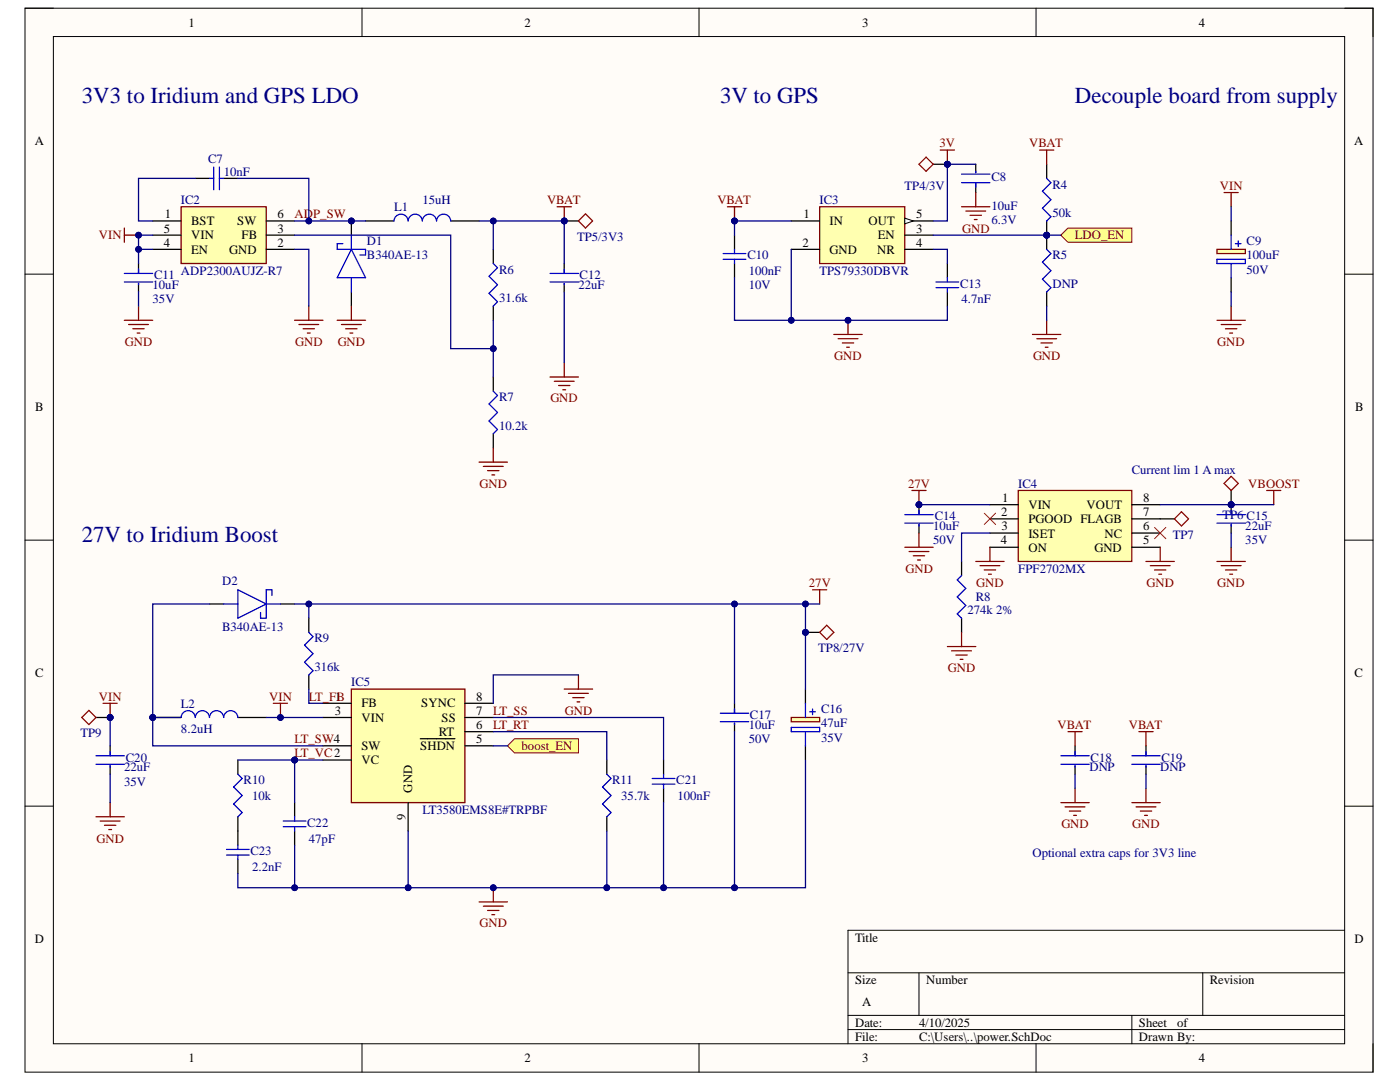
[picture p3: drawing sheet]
<svg xmlns="http://www.w3.org/2000/svg" width="279mm" height="216mm" viewBox="0 0 279 216" stroke-linecap="round" stroke-linejoin="round" font-family="sans-serif">
<defs><g id="words">
<g font-size="4.6" fill="#000080">
<text x="16.3" y="20.5">3V3 to Iridium and GPS LDO</text>
<text x="143.8" y="20.5">3V to GPS</text>
<text x="214.5" y="20.5">Decouple board from supply</text>
<text x="16.3" y="108.2">27V to Iridium Boost</text>
</g>
<g font-size="2.5">
<text x="37.6" y="5.3">1</text>
<text x="104.7" y="5.3">2</text>
<text x="172.1" y="5.3">3</text>
<text x="239.2" y="5.3">4</text>
<text x="6.9" y="29">A</text>
<text x="270.3" y="29">A</text>
<text x="32.7" y="46.4">5</text>
<text x="32.9" y="43.5">1</text>
<text x="38.1" y="45">BST</text>
<text x="38.1" y="47.8">VIN</text>
<text x="47.4" y="45">SW</text>
<text x="48.2" y="47.8">FB</text>
<text x="55.4" y="46.4">3</text>
<text x="55.4" y="43.5">6</text>
<text x="160.3" y="43.5">1</text>
<text x="165.6" y="45">IN</text>
<text x="173.3" y="45">OUT</text>
<text x="175.2" y="47.8">EN</text>
<text x="182.8" y="46.4">3</text>
<text x="182.8" y="43.5">5</text>
<text x="32.7" y="49.2">4</text>
<text x="38.1" y="50.6">EN</text>
<text x="45.7" y="50.6">GND</text>
<text x="55.4" y="49.2">2</text>
<text x="160.2" y="49.2">2</text>
<text x="165.6" y="50.6">GND</text>
<text x="175" y="50.6">NR</text>
<text x="182.8" y="49.2">4</text>
<text x="7" y="82.1">B</text>
<text x="270.4" y="82.1">B</text>
<text x="200" y="100.2">1</text>
<text x="205.2" y="101.6">VIN</text>
<text x="216.8" y="101.6">VOUT</text>
<text x="228.1" y="100.2">8</text>
<text x="199.8" y="103">2</text>
<text x="199.9" y="105.8">3</text>
<text x="205.2" y="104.4">PGOOD FLAGB</text>
<text x="205.2" y="107.3">ISET</text>
<text x="220.5" y="107.3">NC</text>
<text x="228.1" y="103">7</text>
<text x="228.1" y="105.8">6</text>
<text x="199.7" y="108.6">4</text>
<text x="205.2" y="110.1">ON</text>
<text x="218.4" y="110.1">GND</text>
<text x="228.1" y="108.6">5</text>
<text x="7" y="135.2">C</text>
<text x="270.3" y="135.2">C</text>
<text x="66.8" y="142.6">3</text>
<text x="72.1" y="141.2">FB</text>
<text x="84.1" y="141.2">SYNC</text>
<text x="95" y="139.8">8</text>
<text x="95" y="142.6">7</text>
<text x="72.1" y="144">VIN</text>
<text x="72.1" y="149.7">SW</text>
<text x="83.9" y="149.7">SHDN</text>
<text x="87.6" y="146.8">RT</text>
<text x="88.1" y="144">SS</text>
<text x="95" y="145.5">6</text>
<text x="95" y="148.3">5</text>
<text x="72.1" y="152.5">VC</text>
<text x="82.3" y="158.1" transform="rotate(-90 82.3 158.1)">GND</text>
<text x="80.9" y="163.6" transform="rotate(-90 80.9 163.6)">9</text>
<text x="6.9" y="188.2">D</text>
<text x="170.6" y="187.9">Title</text>
<text x="270.3" y="188.2">D</text>
<text x="170.6" y="196.4">Size</text>
<text x="184.9" y="196.4">Number</text>
<text x="241.4" y="196.4">Revision</text>
<text x="172.1" y="200.7">A</text>
<text x="170.6" y="204.9">Date:</text>
<text x="170.6" y="207.7">File:</text>
<text x="183.4" y="204.9">4/10/2025</text>
<text x="183.4" y="207.7">C:\Users\..\power.SchDoc</text>
<text x="227.3" y="204.9">Sheet</text>
<text x="227.3" y="207.7">Drawn By:</text>
<text x="234.9" y="204.9">of</text>
<text x="37.6" y="212">1</text>
<text x="104.7" y="212">2</text>
<text x="172.1" y="212">3</text>
<text x="239.2" y="212">4</text>
</g>
<g font-size="2.5" fill="#800000">
<text x="187.5" y="29.4">3V</text>
<text x="205.4" y="29.4">VBAT</text>
<text x="109.2" y="40.7">VBAT</text>
<text x="143.2" y="40.7">VBAT</text>
<text x="243.5" y="37.9">VIN</text>
<text x="19.7" y="47.8">VIN</text>
<text x="58.8" y="43.5">ADP_SW</text>
<text x="192" y="46.4">GND</text>
<text x="214.5" y="47.8">LDO_EN</text>
<text x="24.9" y="69">GND</text>
<text x="58.9" y="69">GND</text>
<text x="67.4" y="69">GND</text>
<text x="166.5" y="71.8">GND</text>
<text x="206.2" y="71.8">GND</text>
<text x="242.9" y="69">GND</text>
<text x="109.8" y="80.3">GND</text>
<text x="95.7" y="97.3">GND</text>
<text x="181.2" y="97.3">27V</text>
<text x="249.1" y="97.3">VBOOST</text>
<text x="161.4" y="117.2">27V</text>
<text x="180.7" y="114.3">GND</text>
<text x="194.8" y="117.2">GND</text>
<text x="228.8" y="117.2">GND</text>
<text x="242.9" y="117.2">GND</text>
<text x="189.2" y="134.1">GND</text>
<text x="19.7" y="139.8">VIN</text>
<text x="53.7" y="139.8">VIN</text>
<text x="61.6" y="139.8">LT_F1B</text>
<text x="98.4" y="142.6">LT_SS</text>
<text x="112.7" y="142.6">GND</text>
<text x="58.8" y="148.3">LT_SW4</text>
<text x="98.4" y="145.5">LT_RT</text>
<text x="104.1" y="149.7">boost_EN</text>
<text x="211.1" y="145.5">VBAT</text>
<text x="225.3" y="145.5">VBAT</text>
<text x="58.8" y="151.1">LT_VC2</text>
<text x="211.8" y="165.2">GND</text>
<text x="225.9" y="165.2">GND</text>
<text x="19.3" y="168.1">GND</text>
<text x="95.7" y="185">GND</text>
</g>
<g font-size="2.5" fill="#000080">
<text x="41.5" y="32.5">C7</text>
<text x="44.6" y="35.1">10nF</text>
<text x="36.1" y="40.7">IC2</text>
<text x="84.3" y="40.7">15uH</text>
<text x="163.5" y="40.7">IC3</text>
<text x="180.5" y="37.9">TP4/3V</text>
<text x="197.9" y="41.8">10uF</text>
<text x="197.9" y="36.2">C8</text>
<text x="210" y="37.6">R4</text>
<text x="78.6" y="42.2">L1</text>
<text x="197.9" y="44.6">6.3V</text>
<text x="210" y="43.3">50k</text>
<text x="73.2" y="48.9">D1</text>
<text x="73.2" y="51.7">B340AE-13</text>
<text x="115.2" y="48.1">TP5/3V3</text>
<text x="149.2" y="51.7">C10</text>
<text x="210" y="51.7">R5</text>
<text x="248.8" y="51.7">100uF</text>
<text x="248.8" y="48.9">C9</text>
<text x="30.4" y="57.6">10uF</text>
<text x="30.8" y="55.7">C11</text>
<text x="36.1" y="54.9">ADP2300AUJZ-R7</text>
<text x="99.6" y="54.6">R6</text>
<text x="115.4" y="57.6">22uF</text>
<text x="115.7" y="55.7">C12</text>
<text x="149.4" y="54.9">100nF</text>
<text x="149.4" y="57.6">10V</text>
<text x="163.5" y="54.9">TPS79330DBVR</text>
<text x="191.6" y="57.4">C13</text>
<text x="210" y="57.4">DNP</text>
<text x="248.8" y="54.6">50V</text>
<text x="30.4" y="60.5">35V</text>
<text x="99.6" y="60.3">31.6k</text>
<text x="191.9" y="60.5">4.7nF</text>
<text x="99.6" y="80">R7</text>
<text x="99.6" y="85.7">10.2k</text>
<text x="225.9" y="94.5">Current lim 1 A max</text>
<text x="203.2" y="97.3">IC4</text>
<text x="186.2" y="105.8">10uF</text>
<text x="186.5" y="103.8">C14</text>
<text x="234.1" y="107.5">TP7</text>
<text x="244" y="103.5">TP6 C15</text>
<text x="248.5" y="105.8">22uF</text>
<text x="186.2" y="108.6">50V</text>
<text x="248.5" y="108.6">35V</text>
<text x="44.3" y="116.8">D2</text>
<text x="194.7" y="119.9">R8</text>
<text x="203.2" y="114.3">FPF2702MX</text>
<text x="44.3" y="125.9">B340AE-13</text>
<text x="193.1" y="122.5">274k 2%</text>
<text x="62.7" y="128.1">R9</text>
<text x="163.3" y="130.2">TP8/27V</text>
<text x="62.7" y="133.8">316k</text>
<text x="70.1" y="136.9">IC5</text>
<text x="36.1" y="141.2">L2</text>
<text x="149.7" y="143.4">C17</text>
<text x="163.9" y="142.3">C16</text>
<text x="16.1" y="147.2">TP9</text>
<text x="36.1" y="146.3">8.2uH</text>
<text x="149.4" y="148.3">50V</text>
<text x="149.4" y="145.5">10uF</text>
<text x="163.9" y="145.1">47uF</text>
<text x="163.9" y="148">35V</text>
<text x="24.8" y="153.9">22uF</text>
<text x="25.1" y="152">C20</text>
<text x="217.4" y="153.9">DNP</text>
<text x="217.7" y="152">C18</text>
<text x="231.5" y="153.9">DNP</text>
<text x="231.8" y="152">C19</text>
<text x="24.8" y="156.8">35V</text>
<text x="48.6" y="156.5">R10</text>
<text x="50.3" y="159.6">10k</text>
<text x="122.2" y="156.5">R11</text>
<text x="124" y="159.6">35.7k</text>
<text x="135" y="156.5">C21</text>
<text x="135.2" y="159.6">100nF</text>
<text x="61.3" y="165">C22</text>
<text x="84.3" y="162.5">LT3580EMS8E#TRPBF</text>
<text x="50" y="170.7">C23</text>
<text x="50.3" y="173.8">2.2nF</text>
<text x="61.6" y="168.1">47pF</text>
<text x="206.1" y="170.9">Optional extra caps for 3V3 line</text>
</g>
</g></defs>
<path d="M5 1.6h269v212.3h-269z" fill-rule="evenodd" fill="#fffcf8"/>
<path d="M5 1.6h269v212.3h-269z" fill="none" stroke="#000" stroke-width=".2"/>
<path d="M10.7 7.3h257.7v201h-257.7z" fill-rule="evenodd" fill="#fffcf8"/>
<g fill="none" stroke="#000" stroke-width=".2">
<path d="M5 1.6h5.7M10.7 7.3h257.7v201h-257.7zM72.2 1.6v5.7M139.5 1.6v5.7M206.8 1.6v5.7M268.4 1.6h5.6v5.7M5 54.7h5.7M268.4 54.7h5.6M5 107.8h5.7M268.4 107.8h5.6M5 160.9h5.7M268.4 160.9h5.6"/>
<path d="M169.2 194.1h99.2M183.4 194.1v8.5M240 194.1v8.5M268.4 185.6h-99.2v22.7M72.2 208.3v5.6M139.5 208.3v5.6M169.2 202.6h99.2M169.2 205.4h99.2M206.8 208.3v5.6M225.9 202.6v5.7M274 208.3v5.6"/>
</g>
<path d="M98.4 49.8v2.8M98.4 61.1v2.8M98.4 75.2v2.9M98.4 86.5v2.9" fill="none" stroke="#000" stroke-width=".25"/>
<path d="M98.4 52.6l.9 .8-1.7 1.7 1.7 1.7-1.7 1.7 1.7 1.7-.9 .9M98.4 78.1l.9 .8-1.7 1.7 1.7 1.7-1.7 1.7 1.7 1.7-.9 .8" fill="none" stroke="#00f" stroke-width=".25"/>
<path d="M111.2 41.3h2.8M112.6 41.3v2.8" fill="none" stroke="#800000" stroke-width=".25"/>
<circle cx="112.6" cy="44.1" r=".57" fill="#000080"/>
<circle cx="112.6" cy="44.1" r=".57" fill="none" stroke="#000080" stroke-width=".2"/>
<path d="M109.8 75.2h5.6M110.6 76.1h4M111.5 76.9h2.2M112.3 77.8h.6M112.6 72.4v2.8M95.6 92.2h5.7M96.5 93.1h3.9M97.3 93.9h2.3M98.2 94.8h.5M98.4 89.4v2.8M54.5 140.3h2.9M56 140.3v2.9" fill="none" stroke="#800000" stroke-width=".25"/>
<path d="M112.6 52.6v2M112.6 56.5v1.7M41.8 120.5h2.8M56 120.5h2.8" fill="none" stroke="#000" stroke-width=".25"/>
<path d="M109.8 54.6h5.6M109.8 56.3h5.6M112.6 53.7v.9M112.6 56.5v.3M47.5 117.7l5.6 2.8-5.6 2.8zM54.3 118.8v-1.1h-1.2v5.6h-1.1v-1.1M44.6 120.5h2.9M53.1 120.5h2.9" fill="none" stroke="#00f" stroke-width=".25"/>
<circle cx="56" cy="143.2" r=".57" fill="#000080"/>
<circle cx="56" cy="143.2" r=".57" fill="none" stroke="#000080" stroke-width=".2"/>
<path d="M61.6 123.3v2.9M61.6 134.7v2.8M121.1 151.7v2.8M132.4 151.7v2.8M132.4 157.3v2.8M146.6 140.3v2M146.6 144.3v1.7M121.1 163v2.8" fill="none" stroke="#000" stroke-width=".25"/>
<path d="M61.6 126.2l.9 .8-1.7 1.7 1.7 1.7-1.7 1.7 1.7 1.7-.9 .9M121.1 154.5l.8 .8-1.7 1.7 1.7 1.7-1.7 1.7 1.7 1.7-.8 .9M130.2 155.3h4.5M130.2 156.5h4.5M132.4 154.5v.8M132.4 156.5v.8M143.8 142.3h5.6M143.8 144h5.6M146.6 141.5v.8M146.6 144.3v.3" fill="none" stroke="#00f" stroke-width=".25"/>
<path d="M101.3 148.8l1.4-1.4h12.7v2.8h-12.7z" fill-rule="evenodd" fill="#ffff80"/>
<path d="M101.3 148.8l1.4-1.4h12.7v2.8h-12.7z" fill="none" stroke="#800000" stroke-width=".2"/>
<path d="M112.6 137.5h5.7M113.4 138.4h4M114.3 139.2h2.3M115.4 134.7v2.8M115.2 140h.5" fill="none" stroke="#800000" stroke-width=".25"/>
<path d="M47.5 151.7v2.8M47.5 163v2.8" fill="none" stroke="#000" stroke-width=".25"/>
<path d="M47.5 154.5l.8 .8-1.7 1.7 1.7 1.7-1.7 1.7 1.7 1.7-.8 .9" fill="none" stroke="#00f" stroke-width=".25"/>
<path d="M70.1 137.5h22.7v22.6h-22.7z" fill-rule="evenodd" fill="#ffffb0"/>
<path d="M70.1 137.5h22.7v22.6h-22.7zM95.6 180h5.7M98.4 177.1v2.9M96.5 180.8h3.9M97.3 181.7h2.3M98.2 182.5h.5" fill="none" stroke="#800000" stroke-width=".25"/>
<g fill="none" stroke="#000" stroke-width=".25">
<path d="M64.5 140.3h5.6M64.5 151.7h5.6M64.5 143.2h5.6M64.5 148.8h5.6M83.9 147.4h6.9M92.8 140.3h5.6M92.8 143.2h5.6M92.8 148.8h5.6M92.8 146h5.6M47.5 165.8v2.8M47.5 171.5v2.8M58.8 160.1v2.9"/>
<path d="M58.8 165.8v2.8M81.5 160.1v5.7"/>
</g>
<path d="M45.2 169.5h4.5M45.2 170.6h4.5M47.5 168.6v.9M47.5 170.6v.9M56.5 163.8h4.6M56.5 165h4.6M58.8 163v.8M58.8 165v.8" fill="none" stroke="#00f" stroke-width=".25"/>
<circle cx="98.4" cy="177.1" r=".57" fill="#000080"/>
<circle cx="98.4" cy="177.1" r=".57" fill="none" stroke="#000080" stroke-width=".2"/>
<path d="M162.2 117.7h2.8M163.6 117.7v2.8M20.6 140.3h2.8M22 140.3v2.9M19.2 163h5.6M20 163.8h4M20.8 164.7h2.3M21.7 165.5h.6M22 160.1v2.9" fill="none" stroke="#800000" stroke-width=".25"/>
<path d="M22 148.8v2M22 152.8v1.7" fill="none" stroke="#000" stroke-width=".25"/>
<path d="M19.2 150.8h5.6M19.2 152.5h5.6M22 150v.8M22 152.8v.3" fill="none" stroke="#00f" stroke-width=".25"/>
<circle cx="22" cy="143.2" r=".57" fill="#000080"/>
<circle cx="22" cy="143.2" r=".57" fill="none" stroke="#000080" stroke-width=".2"/>
<path d="M146.6 46.9v2.9M146.6 52.6v2.8" fill="none" stroke="#000" stroke-width=".25"/>
<path d="M144.3 50.6h4.5M144.3 51.7h4.5M146.6 49.8v.8M146.6 51.7v.9" fill="none" stroke="#00f" stroke-width=".25"/>
<path d="M145.2 41.3h2.8M146.6 41.3v2.8" fill="none" stroke="#800000" stroke-width=".25"/>
<circle cx="146.6" cy="44.1" r=".57" fill="#000080"/>
<circle cx="146.6" cy="44.1" r=".57" fill="none" stroke="#000080" stroke-width=".2"/>
<path d="M189.1 52.6v2.8M189.1 58.2v2.9" fill="none" stroke="#000" stroke-width=".25"/>
<path d="M186.8 56.3h4.5M186.8 57.4h4.5M189.1 55.4v.9M189.1 57.4v.8" fill="none" stroke="#00f" stroke-width=".25"/>
<path d="M166.4 66.7h5.7M167.3 67.6h3.9M168.1 68.4h2.3M169 69.3h.5M169.2 63.9v2.8" fill="none" stroke="#800000" stroke-width=".25"/>
<circle cx="169.2" cy="63.9" r=".57" fill="#000080"/>
<circle cx="169.2" cy="63.9" r=".57" fill="none" stroke="#000080" stroke-width=".2"/>
<path d="M163.6 41.3h17v11.3h-17z" fill-rule="evenodd" fill="#ffffb0"/>
<path d="M163.6 41.3h17v11.3h-17z" fill="none" stroke="#800000" stroke-width=".25"/>
<path d="M157.9 44.1h5.7M157.9 49.8h5.7M180.6 44.1h5.6M180.6 49.8h5.6M180.6 46.9h5.6" fill="none" stroke="#000" stroke-width=".25"/>
<path d="M180.6 43.5l1.7 .6-1.7 .6z" fill="#f8fcff"/>
<path d="M180.6 43.5l1.7 .6-1.7 .6z" fill="none" stroke="#000" stroke-width=".2"/>
<circle cx="208.9" cy="46.9" r=".57" fill="#000080"/>
<circle cx="208.9" cy="46.9" r=".57" fill="none" stroke="#000080" stroke-width=".2"/>
<path d="M208.9 32.8v2.8M208.9 44.1v2.8" fill="none" stroke="#000" stroke-width=".25"/>
<circle cx="208.9" cy="46.9" r=".57" fill="#000080"/>
<circle cx="208.9" cy="46.9" r=".57" fill="none" stroke="#000080" stroke-width=".2"/>
<path d="M208.9 35.6l.8 .9-1.7 1.7 1.7 1.6-1.7 1.7 1.7 1.7-.8 .9" fill="none" stroke="#00f" stroke-width=".25"/>
<circle cx="208.9" cy="46.9" r=".57" fill="#000080"/>
<circle cx="208.9" cy="46.9" r=".57" fill="none" stroke="#000080" stroke-width=".2"/>
<path d="M208.9 46.9v2.9" fill="none" stroke="#000" stroke-width=".25"/>
<circle cx="208.9" cy="46.9" r=".57" fill="#000080"/>
<circle cx="208.9" cy="46.9" r=".57" fill="none" stroke="#000080" stroke-width=".2"/>
<path d="M208.9 58.2v2.9" fill="none" stroke="#000" stroke-width=".25"/>
<path d="M208.9 49.8l.8 .8-1.7 1.7 1.7 1.7-1.7 1.7 1.7 1.7-.8 .8" fill="none" stroke="#00f" stroke-width=".25"/>
<path d="M187.7 29.9h2.8M189.1 29.9v2.9M206.1 66.7h5.6M206.9 67.6h4M207.8 68.4h2.2M208.6 69.3h.6M208.9 63.9v2.8" fill="none" stroke="#800000" stroke-width=".25"/>
<circle cx="189.1" cy="32.8" r=".57" fill="#000080"/>
<circle cx="189.1" cy="32.8" r=".57" fill="none" stroke="#000080" stroke-width=".2"/>
<path d="M207.5 29.9h2.8M208.9 29.9v2.9" fill="none" stroke="#800000" stroke-width=".25"/>
<path d="M211.7 46.9l1.4-1.4h12.8v2.8h-12.8z" fill-rule="evenodd" fill="#ffff80"/>
<path d="M211.7 46.9l1.4-1.4h12.8v2.8h-12.8z" fill="none" stroke="#800000" stroke-width=".2"/>
<path d="M244.3 38.4h2.8M245.7 38.4v2.9M242.9 63.9h5.6M243.7 64.8h4M244.6 65.6h2.2M245.4 66.5h.6M245.7 61.1v2.8" fill="none" stroke="#800000" stroke-width=".25"/>
<path d="M203.2 97.9h22.7v14.1h-22.7z" fill-rule="evenodd" fill="#ffffb0"/>
<path d="M203.2 97.9h22.7v14.1h-22.7z" fill="none" stroke="#800000" stroke-width=".25"/>
<path d="M197.6 100.7h5.6M197.6 103.5h5.6M197.6 106.4h5.6M197.6 109.2h5.6M225.9 100.7h5.6M225.9 103.5h5.6M225.9 106.4h5.6M225.9 109.2h5.6" fill="none" stroke="#000" stroke-width=".25"/>
<circle cx="245.7" cy="100.7" r=".57" fill="#000080"/>
<circle cx="245.7" cy="100.7" r=".57" fill="none" stroke="#000080" stroke-width=".2"/>
<path d="M245.7 100.7v2" fill="none" stroke="#000" stroke-width=".25"/>
<circle cx="245.7" cy="100.7" r=".57" fill="#000080"/>
<circle cx="245.7" cy="100.7" r=".57" fill="none" stroke="#000080" stroke-width=".2"/>
<path d="M245.7 104.7v1.7M228.7 148.8v2M228.7 152.8v1.7" fill="none" stroke="#000" stroke-width=".25"/>
<path d="M242.9 102.7h5.6M242.9 104.4h5.6M245.7 101.8v.9M245.7 104.7v.2M225.9 150.8h5.6M225.9 152.5h5.6M228.7 150v.8M228.7 152.8v.3" fill="none" stroke="#00f" stroke-width=".25"/>
<g fill="none" stroke="#800000" stroke-width=".25">
<path d="M228.7 112h5.7M229.6 112.9h3.9M230.4 113.7h2.3M231.3 114.6h.5M231.5 109.2v2.8M242.9 112h5.6M243.7 112.9h4M244.6 113.7h2.2M245.4 114.6h.6M245.7 109.2v2.8M228.7 157.3v2.9M225.9 160.2h5.6"/>
<path d="M226.7 161h4M227.6 161.8h2.2M228.4 162.7h.6"/>
</g>
<path d="M230.4 105.2l2.3 2.3M232.7 105.2l-2.3 2.3" fill="none" stroke="#f00" stroke-width=".2"/>
<circle cx="183.4" cy="100.7" r=".57" fill="#000080"/>
<circle cx="183.4" cy="100.7" r=".57" fill="none" stroke="#000080" stroke-width=".2"/>
<path d="M183.4 100.7v2" fill="none" stroke="#000" stroke-width=".25"/>
<circle cx="183.4" cy="100.7" r=".57" fill="#000080"/>
<circle cx="183.4" cy="100.7" r=".57" fill="none" stroke="#000080" stroke-width=".2"/>
<path d="M183.4 104.7v1.7" fill="none" stroke="#000" stroke-width=".25"/>
<path d="M180.6 102.7h5.6M180.6 104.4h5.6M183.4 101.8v.9M183.4 104.7v.2" fill="none" stroke="#00f" stroke-width=".25"/>
<path d="M182 97.9h2.8M183.4 97.9v2.8" fill="none" stroke="#800000" stroke-width=".25"/>
<circle cx="183.4" cy="100.7" r=".57" fill="#000080"/>
<circle cx="183.4" cy="100.7" r=".57" fill="none" stroke="#000080" stroke-width=".2"/>
<g fill="none" stroke="#800000" stroke-width=".25">
<path d="M194.7 38.4v2.9M191.9 41.3h5.7M192.7 42.1h4M193.6 43h2.3M194.4 43.8h.6M180.6 109.2h5.6M181.4 110.1h4M182.3 110.9h2.2M183.1 111.7h.6M183.4 106.4v2.8M194.7 112h5.7M195.6 112.9h3.9"/>
<path d="M196.4 113.7h2.3M197.3 114.6h.5M197.6 109.2v2.8M189.1 129h5.6M189.9 129.9h4M190.8 130.7h2.2M191.6 131.6h.6M191.9 126.2v2.8M213.1 146h2.9M214.6 146v2.8M214.6 157.3v2.9M211.7 160.2h5.7"/>
<path d="M212.6 161h3.9M213.4 161.8h2.3M214.3 162.7h.5"/>
</g>
<path d="M194.7 32.8v1.7M194.7 36.5v1.9M191.9 112v2.9M191.9 123.4v2.8M214.6 148.8v2M214.6 152.8v1.7" fill="none" stroke="#000" stroke-width=".25"/>
<path d="M191.9 36.5h5.7M191.9 34.8h5.7M194.7 34.2v.3M194.7 36.5v.8M191.9 114.9l-.9 .8 1.7 1.7-1.7 1.7 1.7 1.7-1.7 1.7 .9 .9M211.7 150.8h5.7M211.7 152.5h5.7M214.6 150v.8M214.6 152.8v.3" fill="none" stroke="#00f" stroke-width=".25"/>
<path d="M196.4 102.4l2.3 2.3M198.7 102.4l-2.3 2.3" fill="none" stroke="#f00" stroke-width=".2"/>
<path d="M36.1 41.3h17v11.3h-17z" fill-rule="evenodd" fill="#ffffb0"/>
<path d="M24.8 45.5v2.8M24.8 46.9h2.8M36.1 41.3h17v11.3h-17zM24.8 63.9h5.7M25.7 64.8h3.9M26.5 65.6h2.3M27.4 66.5h.5M27.6 61.1v2.8" fill="none" stroke="#800000" stroke-width=".25"/>
<path d="M27.6 52.6v2M27.6 56.5v1.7M30.5 44.1h5.6M30.5 49.8h5.6M30.5 46.9h5.6M53.1 44.1h5.7M53.1 49.8h5.7M53.1 46.9h5.7" fill="none" stroke="#000" stroke-width=".25"/>
<path d="M24.8 54.6h5.7M24.8 56.3h5.7M27.6 53.7v.9M27.6 56.5v.3" fill="none" stroke="#00f" stroke-width=".25"/>
<circle cx="27.6" cy="46.9" r=".57" fill="#000080"/>
<circle cx="27.6" cy="46.9" r=".57" fill="none" stroke="#000080" stroke-width=".2"/>
<path d="M58.8 63.9h5.7M59.6 64.8h4M60.5 65.6h2.3M61.3 66.5h.6M61.6 61.1v2.8" fill="none" stroke="#800000" stroke-width=".25"/>
<circle cx="70.1" cy="44.1" r=".57" fill="#000080"/>
<circle cx="70.1" cy="44.1" r=".57" fill="none" stroke="#000080" stroke-width=".2"/>
<path d="M70.1 44.1v2.8" fill="none" stroke="#000" stroke-width=".25"/>
<circle cx="70.1" cy="44.1" r=".57" fill="#000080"/>
<circle cx="70.1" cy="44.1" r=".57" fill="none" stroke="#000080" stroke-width=".2"/>
<path d="M39 35.6h2.8M44.6 35.6h2.9M70.1 58.2v2.9" fill="none" stroke="#000" stroke-width=".25"/>
<path d="M41.8 35.6h.9M42.7 33.3v4.6M43.8 33.3v4.6M43.8 35.6h.8M68.4 48.6h-1.1v1.2h5.7v1.1h-1.2M70.1 49.8l2.9 5.6h-5.7zM70.1 46.9v2.9M70.1 55.4v2.8" fill="none" stroke="#00f" stroke-width=".25"/>
<path d="M67.3 63.9h5.7M68.1 64.8h4M69 65.6h2.3M69.8 66.5h.6M70.1 61.1v2.8" fill="none" stroke="#800000" stroke-width=".25"/>
<circle cx="30.5" cy="143.2" r=".57" fill="#000080"/>
<circle cx="30.5" cy="143.2" r=".57" fill="none" stroke="#000080" stroke-width=".2"/>
<path d="M30.5 143.2h5.6" fill="none" stroke="#000" stroke-width=".25"/>
<circle cx="30.5" cy="143.2" r=".57" fill="#000080"/>
<circle cx="30.5" cy="143.2" r=".57" fill="none" stroke="#000080" stroke-width=".2"/>
<path d="M73 44.1h5.6M89.9 44.1h5.7M231.5 103.5h2.9M47.5 143.2h5.6" fill="none" stroke="#000" stroke-width=".25"/>
<path d="M78.6 44.1a1.41 1.41 0 0 1 1.4-1.4 1.41 1.41 0 0 1 1.4 1.4M81.5 44.1a1.41 1.41 0 0 1 1.4-1.4 1.41 1.41 0 0 1 1.4 1.4 1.42 1.42 0 0 1 1.4-1.4 1.42 1.42 0 0 1 1.4 1.4 1.42 1.42 0 0 1 1.4-1.4 1.42 1.42 0 0 1 1.4 1.4M36.1 143.2a1.41 1.41 0 0 1 1.5-1.4 1.41 1.41 0 0 1 1.4 1.4 1.42 1.42 0 0 1 1.4-1.4 1.42 1.42 0 0 1 1.4 1.4 1.42 1.42 0 0 1 1.4-1.4 1.42 1.42 0 0 1 1.4 1.4 1.42 1.42 0 0 1 1.5-1.4 1.42 1.42 0 0 1 1.4 1.4" fill="none" stroke="#00f" stroke-width=".25"/>
<path d="M234.4 103.5l1.4-1.4 1.4 1.4-1.4 1.4z" fill="none" stroke="#980000" stroke-width=".25"/>
<path d="M157.9 143.2h5.7v.8h-5.7z" fill-rule="evenodd" fill="#ffffb0"/>
<path d="M157.9 143.2h5.7v.8h-5.7z" fill="none" stroke="#800000" stroke-width=".25"/>
<path d="M160.7 137.5v2.8M160.7 148.8v2.9" fill="none" stroke="#000" stroke-width=".25"/>
<path d="M157.9 145.1h5.7v.9h-5.7zM160.7 140.3v2.9M160.7 146v2.8M161.6 142h1.1M162.2 141.5v1.1" fill="none" stroke="#00f" stroke-width=".25"/>
<path d="M242.9 49.8h5.6v.8h-5.6z" fill-rule="evenodd" fill="#ffffb0"/>
<path d="M242.9 49.8h5.6v.8h-5.6z" fill="none" stroke="#800000" stroke-width=".25"/>
<path d="M245.7 44.1v2.8M245.7 55.4v2.8" fill="none" stroke="#000" stroke-width=".25"/>
<path d="M242.9 51.7h5.6v.9h-5.6zM245.7 46.9v2.9M245.7 52.6v2.8M246.5 48.6h1.2M247.1 48.1v1.1" fill="none" stroke="#00f" stroke-width=".25"/>
<circle cx="112.6" cy="44.1" r=".57" fill="#000080"/>
<circle cx="112.6" cy="44.1" r=".57" fill="none" stroke="#000080" stroke-width=".2"/>
<path d="M112.6 44.1h2.8" fill="none" stroke="#000" stroke-width=".25"/>
<circle cx="112.6" cy="44.1" r=".57" fill="#000080"/>
<circle cx="112.6" cy="44.1" r=".57" fill="none" stroke="#000080" stroke-width=".2"/>
<path d="M116.8 42.7l1.5 1.4-1.5 1.4-1.4-1.4z" fill="none" stroke="#980000" stroke-width=".25"/>
<circle cx="189.1" cy="32.8" r=".57" fill="#000080"/>
<circle cx="189.1" cy="32.8" r=".57" fill="none" stroke="#000080" stroke-width=".2"/>
<path d="M186.2 32.8h2.9" fill="none" stroke="#000" stroke-width=".25"/>
<circle cx="189.1" cy="32.8" r=".57" fill="#000080"/>
<circle cx="189.1" cy="32.8" r=".57" fill="none" stroke="#000080" stroke-width=".2"/>
<path d="M183.4 32.8l1.4-1.4 1.4 1.4-1.4 1.4z" fill="none" stroke="#980000" stroke-width=".25"/>
<circle cx="160.7" cy="126.2" r=".57" fill="#000080"/>
<circle cx="160.7" cy="126.2" r=".57" fill="none" stroke="#000080" stroke-width=".2"/>
<path d="M160.7 126.2h2.9" fill="none" stroke="#000" stroke-width=".25"/>
<circle cx="160.7" cy="126.2" r=".57" fill="#000080"/>
<circle cx="160.7" cy="126.2" r=".57" fill="none" stroke="#000080" stroke-width=".2"/>
<path d="M165 124.8l1.4 1.4-1.4 1.4-1.4-1.4z" fill="none" stroke="#980000" stroke-width=".25"/>
<circle cx="22" cy="143.2" r=".57" fill="#000080"/>
<circle cx="22" cy="143.2" r=".57" fill="none" stroke="#000080" stroke-width=".2"/>
<path d="M19.2 143.2h2.8" fill="none" stroke="#000" stroke-width=".25"/>
<circle cx="22" cy="143.2" r=".57" fill="#000080"/>
<circle cx="22" cy="143.2" r=".57" fill="none" stroke="#000080" stroke-width=".2"/>
<path d="M16.3 143.2l1.4-1.5 1.5 1.5-1.5 1.4z" fill="none" stroke="#980000" stroke-width=".25"/>
<circle cx="245.7" cy="100.7" r=".57" fill="#000080"/>
<circle cx="245.7" cy="100.7" r=".57" fill="none" stroke="#000080" stroke-width=".2"/>
<path d="M245.7 97.9v2.8" fill="none" stroke="#000" stroke-width=".25"/>
<circle cx="245.7" cy="100.7" r=".57" fill="#000080"/>
<circle cx="245.7" cy="100.7" r=".57" fill="none" stroke="#000080" stroke-width=".2"/>
<path d="M244.3 96.5l1.4-1.5 1.4 1.5-1.4 1.4z" fill="none" stroke="#980000" stroke-width=".25"/>
<path d="M252.8 97.9h2.8M254.2 97.9v2.8M227.3 146h2.8M228.7 146v2.8" fill="none" stroke="#800000" stroke-width=".25"/>
<circle cx="58.8" cy="151.7" r=".57" fill="#000080"/>
<circle cx="58.8" cy="151.7" r=".57" fill="none" stroke="#000080" stroke-width=".2"/>
<path d="M98.4 44.1v5.7" fill="none" stroke="#000080" stroke-width=".25"/>
<circle cx="98.4" cy="44.1" r=".57" fill="#000080"/>
<circle cx="98.4" cy="44.1" r=".57" fill="none" stroke="#000080" stroke-width=".2"/>
<path d="M112.6 58.2v14.2M58.8 120.5h2.8v2.8M61.6 137.5v2.8h2.9" fill="none" stroke="#000080" stroke-width=".25"/>
<circle cx="61.6" cy="120.5" r=".57" fill="#000080"/>
<circle cx="61.6" cy="120.5" r=".57" fill="none" stroke="#000080" stroke-width=".2"/>
<path d="M98.4 143.2h34v8.5M98.4 146h22.7v5.7M132.4 160.2v16.9" fill="none" stroke="#000080" stroke-width=".25"/>
<circle cx="132.4" cy="177.1" r=".57" fill="#000080"/>
<circle cx="132.4" cy="177.1" r=".57" fill="none" stroke="#000080" stroke-width=".2"/>
<path d="M115.4 134.7h-17v5.6M58.8 151.7v8.4M98.4 148.8h2.9" fill="none" stroke="#000080" stroke-width=".25"/>
<circle cx="58.8" cy="151.7" r=".57" fill="#000080"/>
<circle cx="58.8" cy="151.7" r=".57" fill="none" stroke="#000080" stroke-width=".2"/>
<path d="M58.8 168.6v8.5h-11.3v-2.8" fill="none" stroke="#000080" stroke-width=".25"/>
<circle cx="58.8" cy="177.1" r=".57" fill="#000080"/>
<circle cx="58.8" cy="177.1" r=".57" fill="none" stroke="#000080" stroke-width=".2"/>
<path d="M121.1 165.8v11.3" fill="none" stroke="#000080" stroke-width=".25"/>
<circle cx="121.1" cy="177.1" r=".57" fill="#000080"/>
<circle cx="121.1" cy="177.1" r=".57" fill="none" stroke="#000080" stroke-width=".2"/>
<path d="M160.7 120.5h2.9" fill="none" stroke="#000080" stroke-width=".25"/>
<circle cx="160.7" cy="120.5" r=".57" fill="#000080"/>
<circle cx="160.7" cy="120.5" r=".57" fill="none" stroke="#000080" stroke-width=".2"/>
<path d="M146.6 146v31.1" fill="none" stroke="#000080" stroke-width=".25"/>
<circle cx="146.6" cy="177.1" r=".57" fill="#000080"/>
<circle cx="146.6" cy="177.1" r=".57" fill="none" stroke="#000080" stroke-width=".2"/>
<path d="M146.6 120.5v19.8" fill="none" stroke="#000080" stroke-width=".25"/>
<circle cx="146.6" cy="120.5" r=".57" fill="#000080"/>
<circle cx="146.6" cy="120.5" r=".57" fill="none" stroke="#000080" stroke-width=".2"/>
<path d="M22 143.2v5.6" fill="none" stroke="#000080" stroke-width=".25"/>
<circle cx="22" cy="143.2" r=".57" fill="#000080"/>
<circle cx="22" cy="143.2" r=".57" fill="none" stroke="#000080" stroke-width=".2"/>
<path d="M22 154.5v5.6M30.5 143.2h5.6" fill="none" stroke="#000080" stroke-width=".25"/>
<circle cx="30.5" cy="143.2" r=".57" fill="#000080"/>
<circle cx="30.5" cy="143.2" r=".57" fill="none" stroke="#000080" stroke-width=".2"/>
<path d="M61.6 120.5h99.1v17" fill="none" stroke="#000080" stroke-width=".25"/>
<circle cx="61.6" cy="120.5" r=".57" fill="#000080"/>
<circle cx="61.6" cy="120.5" r=".57" fill="none" stroke="#000080" stroke-width=".2"/>
<circle cx="146.6" cy="120.5" r=".57" fill="#000080"/>
<circle cx="146.6" cy="120.5" r=".57" fill="none" stroke="#000080" stroke-width=".2"/>
<circle cx="160.7" cy="120.5" r=".57" fill="#000080"/>
<circle cx="160.7" cy="120.5" r=".57" fill="none" stroke="#000080" stroke-width=".2"/>
<circle cx="160.7" cy="126.2" r=".57" fill="#000080"/>
<circle cx="160.7" cy="126.2" r=".57" fill="none" stroke="#000080" stroke-width=".2"/>
<path d="M98.4 63.9v11.3" fill="none" stroke="#000080" stroke-width=".25"/>
<circle cx="98.4" cy="69.6" r=".57" fill="#000080"/>
<circle cx="98.4" cy="69.6" r=".57" fill="none" stroke="#000080" stroke-width=".2"/>
<path d="M146.6 44.1h11.3" fill="none" stroke="#000080" stroke-width=".25"/>
<circle cx="146.6" cy="44.1" r=".57" fill="#000080"/>
<circle cx="146.6" cy="44.1" r=".57" fill="none" stroke="#000080" stroke-width=".2"/>
<path d="M157.9 49.8v14.1M186.2 49.8h2.9v2.8" fill="none" stroke="#000080" stroke-width=".25"/>
<circle cx="157.9" cy="63.9" r=".57" fill="#000080"/>
<circle cx="157.9" cy="63.9" r=".57" fill="none" stroke="#000080" stroke-width=".2"/>
<path d="M208.9 46.9h2.8M208.9 61.1v2.8" fill="none" stroke="#000080" stroke-width=".25"/>
<circle cx="208.9" cy="46.9" r=".57" fill="#000080"/>
<circle cx="208.9" cy="46.9" r=".57" fill="none" stroke="#000080" stroke-width=".2"/>
<path d="M245.7 41.3v2.8M245.7 58.2v2.9M183.4 100.7h14.2M245.7 106.4v2.8M228.7 154.5v2.8" fill="none" stroke="#000080" stroke-width=".25"/>
<circle cx="183.4" cy="100.7" r=".57" fill="#000080"/>
<circle cx="183.4" cy="100.7" r=".57" fill="none" stroke="#000080" stroke-width=".2"/>
<path d="M189.1 32.8h5.6M197.6 106.4h-5.7v5.6" fill="none" stroke="#000080" stroke-width=".25"/>
<circle cx="189.1" cy="32.8" r=".57" fill="#000080"/>
<circle cx="189.1" cy="32.8" r=".57" fill="none" stroke="#000080" stroke-width=".2"/>
<path d="M186.2 46.9h22.7" fill="none" stroke="#000080" stroke-width=".25"/>
<circle cx="208.9" cy="46.9" r=".57" fill="#000080"/>
<circle cx="208.9" cy="46.9" r=".57" fill="none" stroke="#000080" stroke-width=".2"/>
<path d="M189.1 32.8v11.3h-2.9" fill="none" stroke="#000080" stroke-width=".25"/>
<circle cx="189.1" cy="32.8" r=".57" fill="#000080"/>
<circle cx="189.1" cy="32.8" r=".57" fill="none" stroke="#000080" stroke-width=".2"/>
<path d="M146.6 55.4v8.5h42.5v-2.8" fill="none" stroke="#000080" stroke-width=".25"/>
<circle cx="157.9" cy="63.9" r=".57" fill="#000080"/>
<circle cx="157.9" cy="63.9" r=".57" fill="none" stroke="#000080" stroke-width=".2"/>
<circle cx="169.2" cy="63.9" r=".57" fill="#000080"/>
<circle cx="169.2" cy="63.9" r=".57" fill="none" stroke="#000080" stroke-width=".2"/>
<path d="M146.6 44.1v2.8" fill="none" stroke="#000080" stroke-width=".25"/>
<circle cx="146.6" cy="44.1" r=".57" fill="#000080"/>
<circle cx="146.6" cy="44.1" r=".57" fill="none" stroke="#000080" stroke-width=".2"/>
<path d="M27.6 49.8v2.8" fill="none" stroke="#000080" stroke-width=".25"/>
<circle cx="27.6" cy="49.8" r=".57" fill="#000080"/>
<circle cx="27.6" cy="49.8" r=".57" fill="none" stroke="#000080" stroke-width=".2"/>
<path d="M30.5 46.9h-2.9v2.9h2.9" fill="none" stroke="#000080" stroke-width=".25"/>
<circle cx="27.6" cy="49.8" r=".57" fill="#000080"/>
<circle cx="27.6" cy="49.8" r=".57" fill="none" stroke="#000080" stroke-width=".2"/>
<circle cx="27.6" cy="46.9" r=".57" fill="#000080"/>
<circle cx="27.6" cy="46.9" r=".57" fill="none" stroke="#000080" stroke-width=".2"/>
<path d="M58.8 49.8h2.8v11.3M58.8 46.9h31.1v22.7h8.5" fill="none" stroke="#000080" stroke-width=".25"/>
<circle cx="98.4" cy="69.6" r=".57" fill="#000080"/>
<circle cx="98.4" cy="69.6" r=".57" fill="none" stroke="#000080" stroke-width=".2"/>
<path d="M39 35.6h-11.4v8.5h2.9M47.5 35.6h14.1v8.5h-2.8" fill="none" stroke="#000080" stroke-width=".25"/>
<circle cx="61.6" cy="44.1" r=".57" fill="#000080"/>
<circle cx="61.6" cy="44.1" r=".57" fill="none" stroke="#000080" stroke-width=".2"/>
<path d="M27.6 58.2v2.9M41.8 120.5h-11.3v28.3h34" fill="none" stroke="#000080" stroke-width=".25"/>
<circle cx="30.5" cy="143.2" r=".57" fill="#000080"/>
<circle cx="30.5" cy="143.2" r=".57" fill="none" stroke="#000080" stroke-width=".2"/>
<path d="M53.1 143.2h11.4" fill="none" stroke="#000080" stroke-width=".25"/>
<circle cx="56" cy="143.2" r=".57" fill="#000080"/>
<circle cx="56" cy="143.2" r=".57" fill="none" stroke="#000080" stroke-width=".2"/>
<path d="M61.6 44.1h11.4" fill="none" stroke="#000080" stroke-width=".25"/>
<circle cx="61.6" cy="44.1" r=".57" fill="#000080"/>
<circle cx="61.6" cy="44.1" r=".57" fill="none" stroke="#000080" stroke-width=".2"/>
<circle cx="70.1" cy="44.1" r=".57" fill="#000080"/>
<circle cx="70.1" cy="44.1" r=".57" fill="none" stroke="#000080" stroke-width=".2"/>
<path d="M95.6 44.1h17v8.5" fill="none" stroke="#000080" stroke-width=".25"/>
<circle cx="98.4" cy="44.1" r=".57" fill="#000080"/>
<circle cx="98.4" cy="44.1" r=".57" fill="none" stroke="#000080" stroke-width=".2"/>
<circle cx="112.6" cy="44.1" r=".57" fill="#000080"/>
<circle cx="112.6" cy="44.1" r=".57" fill="none" stroke="#000080" stroke-width=".2"/>
<path d="M160.8 151.7v25.4h-102" fill="none" stroke="#000080" stroke-width=".25"/>
<circle cx="146.6" cy="177.1" r=".57" fill="#000080"/>
<circle cx="146.6" cy="177.1" r=".57" fill="none" stroke="#000080" stroke-width=".2"/>
<circle cx="132.4" cy="177.1" r=".57" fill="#000080"/>
<circle cx="132.4" cy="177.1" r=".57" fill="none" stroke="#000080" stroke-width=".2"/>
<circle cx="121.1" cy="177.1" r=".57" fill="#000080"/>
<circle cx="121.1" cy="177.1" r=".57" fill="none" stroke="#000080" stroke-width=".2"/>
<circle cx="98.4" cy="177.1" r=".57" fill="#000080"/>
<circle cx="98.4" cy="177.1" r=".57" fill="none" stroke="#000080" stroke-width=".2"/>
<circle cx="81.5" cy="177.1" r=".57" fill="#000080"/>
<circle cx="81.5" cy="177.1" r=".57" fill="none" stroke="#000080" stroke-width=".2"/>
<circle cx="58.8" cy="177.1" r=".57" fill="#000080"/>
<circle cx="58.8" cy="177.1" r=".57" fill="none" stroke="#000080" stroke-width=".2"/>
<path d="M81.5 165.8v11.3" fill="none" stroke="#000080" stroke-width=".25"/>
<circle cx="81.5" cy="177.1" r=".57" fill="#000080"/>
<circle cx="81.5" cy="177.1" r=".57" fill="none" stroke="#000080" stroke-width=".2"/>
<path d="M231.5 100.7h22.7" fill="none" stroke="#000080" stroke-width=".25"/>
<circle cx="245.7" cy="100.7" r=".57" fill="#000080"/>
<circle cx="245.7" cy="100.7" r=".57" fill="none" stroke="#000080" stroke-width=".2"/>
<path d="M58.8 151.7h5.7" fill="none" stroke="#000080" stroke-width=".25"/>
<circle cx="58.8" cy="151.7" r=".57" fill="#000080"/>
<circle cx="58.8" cy="151.7" r=".57" fill="none" stroke="#000080" stroke-width=".2"/>
<path d="M47.5 151.7h11.3" fill="none" stroke="#000080" stroke-width=".25"/>
<circle cx="58.8" cy="151.7" r=".57" fill="#000080"/>
<circle cx="58.8" cy="151.7" r=".57" fill="none" stroke="#000080" stroke-width=".2"/>
<path d="M214.6 154.5v2.8" fill="none" stroke="#000080" stroke-width=".25"/>
<use href="#words"/>
</svg>
